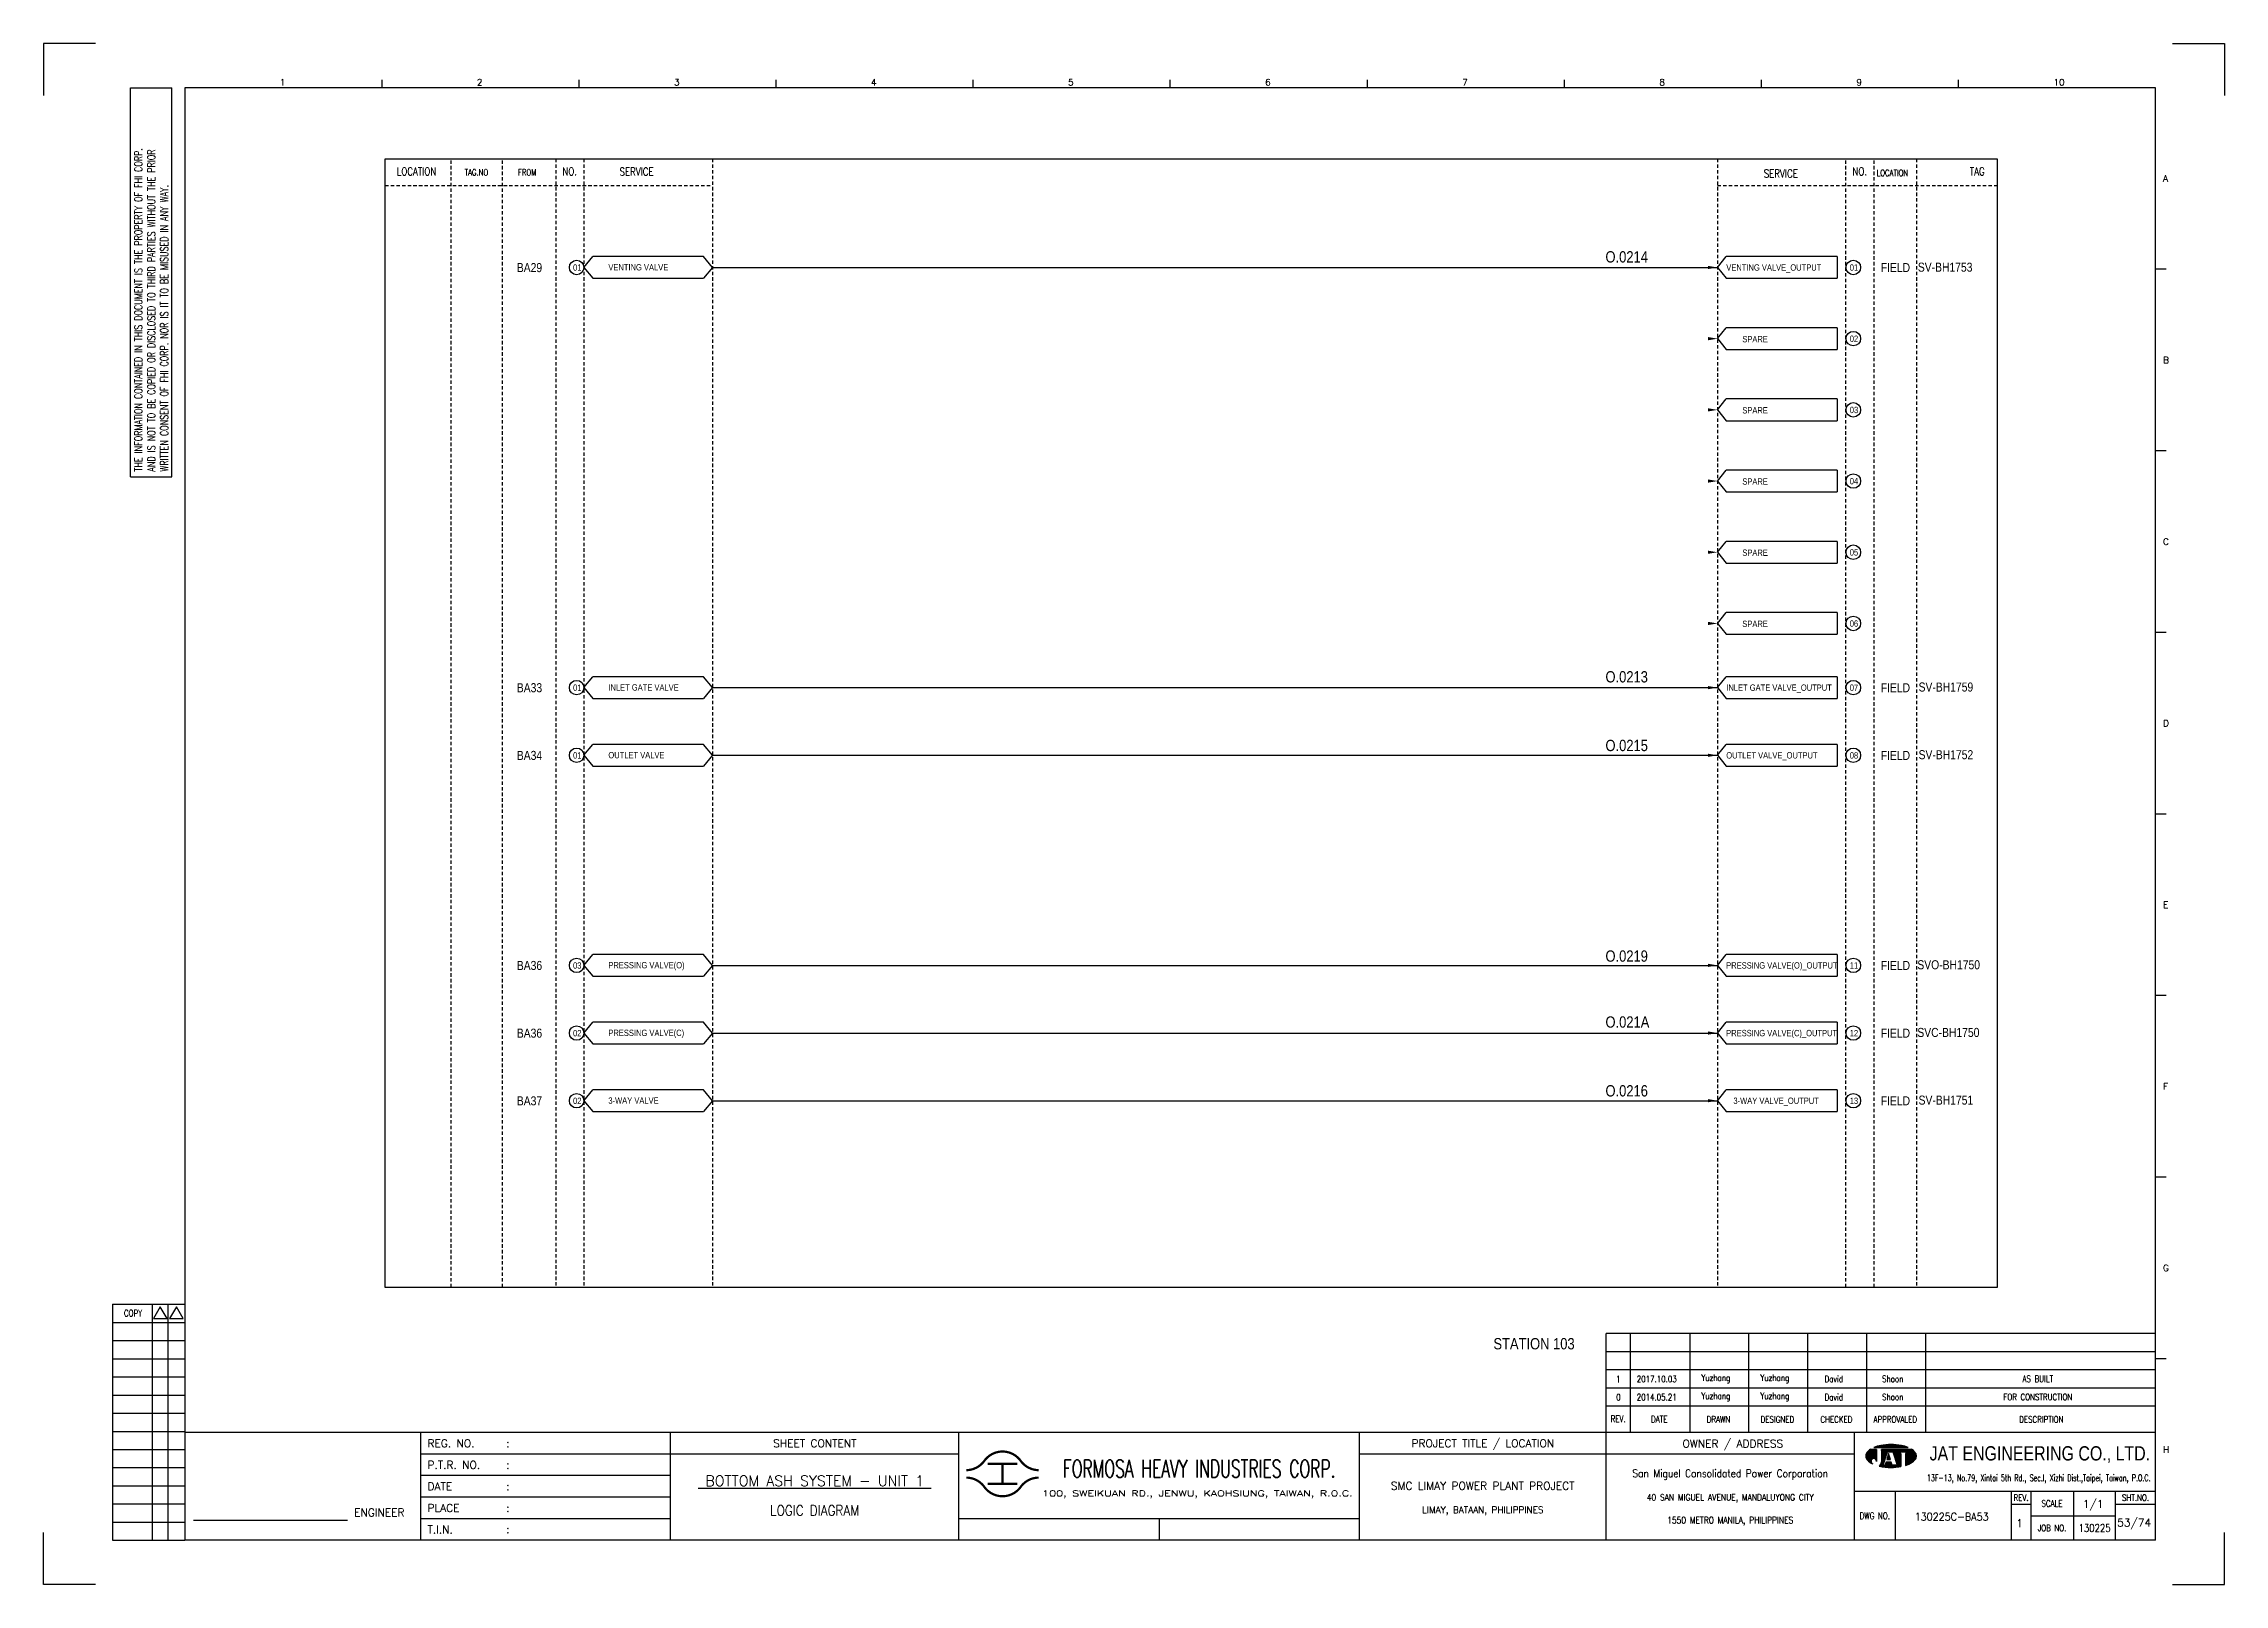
# Model space of a CAD drawing. Extents: x 2149 to 3115, y -663 to 20.
import ezdxf
from ezdxf.enums import TextEntityAlignment as Align

# ---------------------------------------------------------------- set-up
doc = ezdxf.new("R2010")
doc.units = 0
doc.header["$MEASUREMENT"] = 0
doc.linetypes.add('HIDDEN', pattern=[4, 1.5, -1, 1.5])
doc.layers.get('0').update_dxf_attribs({"linetype": 'CONTINUOUS'})
doc.layers.get('DEFPOINTS').update_dxf_attribs({"linetype": 'CONTINUOUS'})
for name, color, linetype in [('B_DIM', 7, 'CONTINUOUS'), ('CON', 4, 'CONTINUOUS'), ('DCS', 7, 'CONTINUOUS'), ('DIM', 3, 'CONTINUOUS'), ('HID', 2, 'HIDDEN'), ('T', 2, 'CONTINUOUS'), ('TEXT', 7, 'CONTINUOUS'), ('圖框CON', 4, 'CONTINUOUS'), ('圖框DIM', 3, 'CONTINUOUS'), ('框線', 6, 'CONTINUOUS')]:
    doc.layers.add(name, color=color, linetype=linetype)
doc.styles.add('AEH', font='simplex', dxfattribs={"width": 0.8, "bigfont": 'ae'})
doc.styles.add('DAYUKP', font='complex', dxfattribs={"bigfont": 'DAYUKP.SHX'})
doc.styles.add('E2', font='simplex.shx', dxfattribs={"height": 2})
doc.styles.add('E3', font='simplex.shx', dxfattribs={"height": 3})
doc.styles.add('E4', font='simplex.shx', dxfattribs={"height": 4})
doc.styles.add('ROMANS', font='romans', dxfattribs={"width": 0.8})
doc.styles.add('style3', font='ARIALN.TTF')
doc.styles.add('WMF-Arial0', font='arial.ttf')

msp = doc.modelspace()

# ---------------------------------------------------------------- texts
at = {"layer": 'CON', "style": 'ROMANS', "width": 0.8}
for s, p in [('LOCATION', (2314.46, -36.88)), ('NO.', (2382.3, -36.88)), ('SERVICE', (2411.95, -36.95)), ('SERVICE', (2918.77, -37.81)), ('NO.', (2953.73, -36.88)), ('TAG', (3005.75, -36.88))]:
    msp.add_text(s, height=3.5, dxfattribs=at).set_placement(p, align=Align.MIDDLE)
for s, p in [('TAG.NO', (2335.76, -39.53)), ('FROM', (2359.4, -39.53)), ('LOCATION', (2961.17, -39.78))]:
    msp.add_text(s, height=2.8, dxfattribs=at).set_placement(p, align=Align.BOTTOM_LEFT)
at = {"layer": 'CON', "style": 'style3'}
for s, p in [('SV-BH1753', (2979.46, -79.28)), ('BA29', (2358.89, -79.46)), ('FIELD', (2963.03, -79.46)), ('BA33', (2358.89, -265.5)), ('FIELD', (2963.03, -265.5)), ('SV-BH1759', (2979.79, -265.19)), ('BA34', (2358.89, -295.47)), ('FIELD', (2963.03, -295.47)), ('SV-BH1752', (2979.79, -295.16)), ('SVO-BH1750', (2979.24, -388.18)), ('BA36', (2358.89, -388.49)), ('FIELD', (2963.03, -388.49)), ('BA36', (2358.89, -418.46)), ('FIELD', (2963.03, -418.46)), ('SVC-BH1750', (2979.24, -418.15)), ('BA37', (2358.89, -448.43)), ('FIELD', (2963.03, -448.43)), ('SV-BH1751', (2979.79, -448.12))]:
    msp.add_text(s, height=4, dxfattribs=at).set_placement(p, align=Align.MIDDLE_LEFT)
for s, p in [('01', (2383.81, -81.69)), ('VENTING VALVE', (2399.44, -81.57)), ('VENTING VALVE_OUTPUT', (2894.61, -81.67)), ('01', (2949.31, -81.69)), ('SPARE', (2901.71, -113.37)), ('02', (2949.31, -113.21)), ('SPARE', (2901.71, -144.9)), ('03', (2949.31, -144.74)), ('SPARE', (2901.71, -176.42)), ('04', (2949.31, -176.27)), ('SPARE', (2901.71, -207.95)), ('05', (2949.31, -207.79)), ('SPARE', (2901.71, -239.47)), ('06', (2949.31, -239.32)), ('01', (2383.81, -267.73)), ('INLET GATE VALVE', (2399.44, -267.61)), ('INLET GATE VALVE_OUTPUT', (2894.61, -267.71)), ('07', (2949.31, -267.73)), ('01', (2383.81, -297.7)), ('OUTLET VALVE', (2399.44, -297.58)), ('OUTLET VALVE_OUTPUT', (2894.61, -297.68)), ('08', (2949.31, -297.7)), ('03', (2383.81, -390.72)), ('PRESSING VALVE(O)', (2399.44, -390.6)), ('PRESSING VALVE(O)_OUTPUT', (2894.56, -390.7)), ('11', (2949.31, -390.72)), ('02', (2383.81, -420.69)), ('PRESSING VALVE(C)', (2399.44, -420.57)), ('PRESSING VALVE(C)_OUTPUT', (2894.56, -420.66)), ('12', (2949.31, -420.69)), ('02', (2383.81, -450.66)), ('3-WAY VALVE', (2399.44, -450.54)), ('3-WAY VALVE_OUTPUT', (2897.77, -450.63)), ('13', (2949.31, -450.66))]:
    msp.add_text(s, height=2.8, dxfattribs=at).set_placement(p, align=Align.BOTTOM_LEFT)
at = {"layer": 'DCS', "linetype": 'ByBlock', "style": 'style3'}
for s, p in [('O.0214', (2841.1, -77.21)), ('O.0213', (2841.1, -263.16)), ('O.0215', (2841.1, -293.56)), ('O.0219', (2841.1, -386.82)), ('O.021A', (2841.1, -416.02)), ('O.0216', (2841.1, -446.49)), ('STATION 103', (2791.47, -558.48))]:
    msp.add_text(s, height=5, dxfattribs=at).set_placement(p)
at = {"layer": 'T', "style": 'AEH', "width": 0.8}
for s, height, p in [('Yuzhang', 2.871, (2890, -571.53)), ('Yuzhang', 2.871, (2916.12, -571.53)), ('0', 2.87, (2846.8, -579.69)), ('1', 2.87, (2846.8, -571.65)), ('2017.10.03', 2.871, (2863.81, -571.61)), ('2014.05.21', 2.871, (2863.81, -579.65)), ('Yuzhang', 2.871, (2890, -579.57)), ('Yuzhang', 2.871, (2916.12, -579.57)), ('David', 2.871, (2942.23, -571.53)), ('David', 2.871, (2942.23, -579.57)), ('Shoon', 2.871, (2968.34, -571.53)), ('Shoon', 2.871, (2968.34, -579.57)), ('FOR CONSTRUCTION', 2.8714, (3032.61, -579.57)), ('AS BUILT', 2.871, (3032.61, -571.53))]:
    msp.add_text(s, height=height, dxfattribs=at).set_placement(p, align=Align.MIDDLE)
at = {"layer": 'TEXT', "color": 2, "style": 'E3', "width": 0.8}
msp.add_text('130225', height=3.446, dxfattribs=at).set_placement((3057.75, -637.6), align=Align.MIDDLE_CENTER)

# ---------------------------------------------------------------- blocks, each defined once
blk = doc.blocks.new('LEADER')
at = {"layer": 'CON'}
blk.add_solid([(0.85, -0.57), (0.85, -1.57), (3.85, -1.07)], dxfattribs=at)
blk = doc.blocks.new('Sht_Cont_T3')
at = {"layer": 'TEXT', "color": 3, "linetype": 'Continuous', "style": 'E4'}
for tag, p in [('$SHT_CONT_L1$', (55.63, 24.91)), ('$SHT_CONT_L2$', (55.63, 16.61)), ('$SHT_CONT_L3$', (55.63, 8.3))]:
    blk.add_attdef(tag, text='', height=4, dxfattribs=at).set_placement(p, align=Align.MIDDLE)
blk = doc.blocks.new('1880-TITLE_BLK')
at = {"layer": 'TEXT', "color": 2, "linetype": 'Continuous', "style": 'E3'}
for tag, p in [('DWG_NO', (736.41, 26.44)), ('REV', (762.59, 23.97)), ('SCALE', (790.95, 31.17)), ('SHT_NO', (806.74, 23.97))]:
    blk.add_attdef(tag, text='', height=3, dxfattribs=at).set_placement(p, align=Align.MIDDLE)
at = {"layer": 'TEXT', "linetype": 'Continuous', "style": 'E2', "width": 0.6}
for tag, p in [('REV_DATE', (418.65, 19.76)), ('APPR_DATE', (492.93, 19.76))]:
    blk.add_attdef(tag, text='', height=2, dxfattribs=at).set_placement(p, align=Align.MIDDLE_LEFT)
blk = doc.blocks.new('1')
at = {"ltscale": 500, "const_width": 0.99}
blk.add_lwpolyline([(1686.83, 57.65, -0.241531), (1678.79, 61.78, 0.512989), (1662.7, 61.78, -0.241531), (1654.66, 57.65, -0.241531)], format="xyb", dxfattribs=at)
for points in [[(1664.14, 60.4), (1677.35, 60.4)], [(1670.74, 60.4), (1670.74, 51.6)], [(1664.14, 51.6), (1677.35, 51.6)]]:
    blk.add_lwpolyline(points, dxfattribs=at)
at = {"const_width": 0.99}
blk.add_lwpolyline([(1686.83, 54.35, 0.241531), (1678.79, 50.22, -0.512989), (1662.7, 50.22, 0.241531), (1654.66, 54.35, 0.241531)], format="xyb", dxfattribs=at)
at = {"layer": 'B_DIM'}
for p, q in [((2181.53, 118.11), (1938.08, 118.11)), ((1938.08, 74.29), (1938.08, 118.11)), ((1948.92, 74.29), (1948.92, 118.11)), ((1975.28, 74.29), (1975.28, 118.11)), ((2001.39, 74.29), (2001.39, 118.11)), ((2027.5, 74.29), (2027.5, 118.11)), ((2053.62, 74.29), (2053.62, 118.11)), ((2079.73, 74.29), (2079.73, 118.11)), ((2181.53, 110.07), (1938.08, 110.07)), ((1938.08, 77.93), (1938.08, 104.33)), ((2181.53, 102.03), (1938.08, 102.03)), ((2181.53, 93.99), (1938.08, 93.99)), ((2181.53, 85.95), (1938.08, 85.95))]:
    blk.add_line(p, q, dxfattribs=at)
at = {"layer": 'CON'}
for points in [[(1523.67, 26.6), (1523.67, 74.29)], [(1651.45, 26.6), (1651.45, 74.29)]]:
    blk.add_lwpolyline(points, dxfattribs=at)
at = {"layer": 'CON', "ltscale": 500}
for points in [[(1523.67, 64.75), (1413.11, 64.75)], [(1651.45, 64.75), (1523.67, 64.75)], [(1523.67, 55.22), (1413.11, 55.22)], [(1523.67, 45.69), (1413.11, 45.69)], [(1523.67, 36.15), (1413.11, 36.15)]]:
    blk.add_lwpolyline(points, dxfattribs=at)
at = {"layer": 'DEFPOINTS'}
for points in [[(1268.99, 689.33), (1246.02, 689.33), (1246.02, 666.36)], [(2189, 689.33), (2211.97, 689.33), (2211.97, 666.36)], [(1268.99, 7.08), (1246.02, 7.08), (1246.02, 30.05)], [(2189, 7.08), (2211.97, 7.08), (2211.97, 30.05)]]:
    blk.add_lwpolyline(points, dxfattribs=at)
at = {"layer": 'DIM'}
for p, q in [((1276.46, 131.12), (1276.46, 26.6)), ((1276.46, 131.12), (1308.62, 131.12)), ((1294.26, 26.6), (1294.26, 131.12)), ((1301.15, 26.6), (1301.15, 131.12)), ((1276.46, 123.08), (1308.62, 123.08)), ((1276.46, 115.04), (1308.62, 115.04)), ((1276.46, 107), (1308.62, 107)), ((1276.46, 98.96), (1308.62, 98.96)), ((1276.46, 90.92), (1308.62, 90.92)), ((1276.46, 82.88), (1308.62, 82.88)), ((1276.46, 74.84), (1308.62, 74.84)), ((1276.46, 66.8), (1308.62, 66.8)), ((1276.46, 58.76), (1308.62, 58.76)), ((1276.46, 50.72), (1308.62, 50.72)), ((1276.46, 42.68), (1308.62, 42.68)), ((1276.46, 34.64), (1308.62, 34.64)), ((1276.46, 26.6), (1308.62, 26.6))]:
    blk.add_line(p, q, dxfattribs=at)
for points in [[(1297.7, 129.98), (1294.72, 124.81), (1300.69, 124.81)], [(1304.83, 129.98), (1301.84, 124.81), (1307.81, 124.81)]]:
    blk.add_lwpolyline(points, close=True, dxfattribs=at)
at = {"layer": 'T', "lineweight": -3}
for p, q in [((2056.73, 67.67), (2071.93, 67.67)), ((2057.91, 66.87), (2055.21, 66.87)), ((2057.91, 66.87), (2057.91, 61.52)), ((2073.45, 66.87), (2060.05, 66.87)), ((2060.05, 66.33), (2060.05, 66.87)), ((2060.05, 66.87), (2060.05, 61.23)), ((2061.8, 63.05), (2060.05, 61.24)), ((2060.85, 59.91), (2062.72, 65.8)), ((2061.65, 59.91), (2060.85, 59.91)), ((2062.08, 61.25), (2061.65, 59.91)), ((2064.44, 61.25), (2062.08, 61.25)), ((2063.26, 65), (2062.41, 62.32)), ((2062.41, 62.32), (2064.1, 62.32)), ((2062.72, 65.8), (2065.13, 65.8)), ((2064.1, 62.32), (2063.26, 65)), ((2063.79, 65.8), (2065.13, 65.8)), ((2064.86, 59.91), (2064.44, 61.25)), ((2067, 59.91), (2064.86, 59.91)), ((2065.13, 65.8), (2067, 59.91)), ((2066.74, 65.8), (2072.62, 65.8)), ((2066.74, 65), (2066.74, 65.8)), ((2068.61, 65), (2066.74, 65)), ((2068.61, 65), (2068.61, 59.21)), ((2072.62, 65), (2070.75, 65)), ((2070.75, 65), (2070.75, 59.74)), ((2072.62, 65.8), (2072.62, 65))]:
    blk.add_line(p, q, dxfattribs=at)
at = {"layer": 'T', "color": 0, "lineweight": -3}
for p, q in [((2056.94, 67.67), (2057.09, 67.82)), ((2057.16, 67.67), (2057.44, 67.95)), ((2057.39, 67.67), (2057.78, 68.07)), ((2057.61, 67.67), (2058.11, 68.18)), ((2057.83, 67.67), (2058.43, 68.27)), ((2058.05, 67.67), (2058.73, 68.35)), ((2058.27, 67.67), (2059.03, 68.43)), ((2058.49, 67.67), (2059.32, 68.49)), ((2058.72, 67.67), (2059.6, 68.55)), ((2058.94, 67.67), (2059.87, 68.6)), ((2059.16, 67.67), (2060.14, 68.65)), ((2059.38, 67.67), (2060.41, 68.7)), ((2059.6, 67.67), (2060.67, 68.74)), ((2059.82, 67.67), (2060.93, 68.77)), ((2060.05, 67.67), (2061.18, 68.81)), ((2060.27, 67.67), (2061.44, 68.84)), ((2060.49, 67.67), (2061.69, 68.87)), ((2060.71, 67.67), (2061.93, 68.89)), ((2060.93, 67.67), (2062.18, 68.91)), ((2061.15, 67.67), (2062.42, 68.93)), ((2061.38, 67.67), (2062.66, 68.95)), ((2061.6, 67.67), (2062.89, 68.97)), ((2061.82, 67.67), (2063.13, 68.98)), ((2062.04, 67.67), (2063.36, 68.99)), ((2062.26, 67.67), (2063.59, 69)), ((2062.48, 67.67), (2063.82, 69)), ((2062.71, 67.67), (2064.04, 69.01)), ((2062.93, 67.67), (2064.27, 69.01)), ((2063.15, 67.67), (2064.49, 69.01)), ((2063.37, 67.67), (2064.71, 69.01)), ((2063.59, 67.67), (2064.92, 69)), ((2063.81, 67.67), (2065.14, 69)), ((2064.04, 67.67), (2065.35, 68.99)), ((2064.26, 67.67), (2065.56, 68.98)), ((2064.48, 67.67), (2065.78, 68.97)), ((2064.7, 67.67), (2065.98, 68.95)), ((2064.92, 67.67), (2066.19, 68.94)), ((2065.14, 67.67), (2066.4, 68.92)), ((2065.37, 67.67), (2066.6, 68.9)), ((2065.59, 67.67), (2066.8, 68.88)), ((2065.81, 67.67), (2067, 68.86)), ((2066.03, 67.67), (2067.2, 68.84)), ((2066.25, 67.67), (2067.4, 68.82)), ((2066.47, 67.67), (2067.6, 68.79)), ((2066.7, 67.67), (2067.79, 68.77)), ((2066.92, 67.67), (2067.98, 68.74)), ((2067.14, 67.67), (2068.18, 68.71)), ((2067.36, 67.67), (2068.37, 68.68)), ((2067.58, 67.67), (2068.56, 68.64)), ((2067.81, 67.67), (2068.75, 68.61)), ((2068.03, 67.67), (2068.93, 68.58)), ((2068.25, 67.67), (2069.12, 68.54)), ((2068.47, 67.67), (2069.3, 68.5)), ((2068.69, 67.67), (2069.48, 68.46)), ((2068.91, 67.67), (2069.66, 68.42)), ((2069.14, 67.67), (2069.84, 68.37)), ((2069.36, 67.67), (2070.01, 68.33)), ((2069.58, 67.67), (2070.19, 68.28)), ((2069.8, 67.67), (2070.36, 68.23)), ((2070.02, 67.67), (2070.53, 68.18)), ((2070.24, 67.67), (2070.7, 68.13)), ((2070.47, 67.67), (2070.87, 68.07)), ((2070.69, 67.67), (2071.03, 68.02)), ((2070.91, 67.67), (2071.2, 67.96)), ((2071.13, 67.67), (2071.36, 67.9)), ((2071.35, 67.67), (2071.52, 67.84)), ((2071.57, 67.67), (2071.68, 67.77)), ((2071.8, 67.67), (2071.83, 67.71)), ((2053.09, 63.82), (2056.14, 66.87)), ((2053.09, 64.04), (2055.92, 66.87)), ((2053.11, 63.62), (2056.36, 66.87)), ((2053.12, 64.29), (2055.7, 66.87)), ((2053.14, 63.43), (2056.58, 66.87)), ((2053.18, 63.25), (2056.8, 66.87)), ((2053.18, 64.57), (2055.47, 66.87)), ((2053.24, 63.08), (2057.03, 66.87)), ((2053.29, 64.91), (2055.25, 66.87)), ((2053.3, 62.92), (2057.25, 66.87)), ((2053.37, 62.77), (2057.47, 66.87)), ((2053.45, 62.63), (2057.69, 66.87)), ((2053.54, 62.5), (2057.91, 66.86)), ((2053.61, 65.45), (2054.47, 66.31)), ((2053.64, 62.37), (2057.91, 66.64)), ((2053.74, 62.25), (2057.91, 66.42)), ((2053.84, 62.14), (2057.91, 66.2)), ((2053.95, 62.02), (2057.91, 65.98)), ((2054.07, 61.91), (2057.91, 65.75)), ((2054.18, 61.8), (2057.91, 65.53)), ((2054.29, 61.7), (2057.91, 65.31)), ((2054.41, 61.59), (2057.91, 65.09)), ((2054.53, 61.49), (2057.91, 64.87)), ((2054.65, 61.39), (2057.91, 64.65)), ((2054.78, 61.29), (2055.59, 62.11)), ((2054.9, 61.2), (2055.48, 61.77)), ((2055.03, 61.11), (2055.46, 61.53)), ((2055.16, 61.01), (2055.47, 61.33)), ((2055.3, 60.93), (2055.52, 61.15)), ((2055.43, 60.84), (2055.59, 60.99)), ((2055.57, 60.76), (2055.67, 60.85)), ((2055.71, 60.67), (2055.76, 60.73)), ((2055.85, 60.59), (2055.88, 60.62)), ((2056, 60.52), (2056, 60.52)), ((2056.12, 62.63), (2057.91, 64.42)), ((2056.14, 60.44), (2056.14, 60.44)), ((2056.46, 62.75), (2057.91, 64.2)), ((2056.7, 62.77), (2057.91, 63.98)), ((2056.9, 62.75), (2057.91, 63.76)), ((2057.08, 62.71), (2057.91, 63.54)), ((2057.23, 62.64), (2057.91, 63.32)), ((2057.37, 62.56), (2057.91, 63.09)), ((2057.5, 62.46), (2057.91, 62.87)), ((2057.61, 62.35), (2057.91, 62.65)), ((2057.7, 62.23), (2057.91, 62.43)), ((2057.79, 62.09), (2057.91, 62.21)), ((2057.85, 61.93), (2057.91, 61.99)), ((2057.89, 61.75), (2057.91, 61.76)), ((2057.91, 61.54), (2057.91, 61.55)), ((2059.09, 59.4), (2061.43, 61.74)), ((2059.28, 59.36), (2061.33, 61.42)), ((2059.46, 59.32), (2061.23, 61.09)), ((2059.64, 59.29), (2061.12, 60.77)), ((2059.83, 59.25), (2061.02, 60.44)), ((2059.86, 60.39), (2061.54, 62.07)), ((2059.98, 60.73), (2061.64, 62.39)), ((2060.02, 59.22), (2060.92, 60.12)), ((2060.03, 61), (2061.74, 62.72)), ((2060.05, 63.24), (2063.68, 66.87)), ((2060.05, 63.46), (2063.46, 66.87)), ((2060.05, 63.68), (2063.23, 66.87)), ((2060.05, 63.9), (2063.01, 66.87)), ((2060.05, 64.13), (2062.79, 66.87)), ((2060.05, 64.35), (2062.57, 66.87)), ((2060.05, 64.57), (2062.35, 66.87)), ((2060.05, 64.79), (2062.13, 66.87)), ((2060.05, 65.01), (2061.9, 66.87)), ((2060.05, 65.23), (2061.68, 66.87)), ((2060.05, 65.46), (2061.46, 66.87)), ((2060.05, 66.12), (2060.79, 66.87)), ((2060.05, 66.34), (2060.57, 66.87)), ((2060.05, 66.56), (2060.35, 66.87)), ((2060.05, 66.79), (2060.13, 66.87)), ((2060.05, 65.68), (2061.24, 66.87)), ((2060.05, 65.9), (2061.02, 66.87)), ((2060.05, 63.02), (2062.67, 65.64)), ((2060.05, 62.8), (2062.57, 65.32)), ((2060.05, 62.57), (2062.47, 64.99)), ((2060.05, 62.35), (2062.36, 64.67)), ((2060.05, 62.13), (2062.26, 64.34)), ((2060.05, 61.91), (2062.16, 64.02)), ((2060.05, 61.69), (2062.05, 63.69)), ((2060.05, 61.46), (2061.95, 63.37)), ((2060.05, 61.24), (2060.05, 61.24)), ((2060.21, 59.19), (2060.93, 59.91)), ((2060.4, 59.16), (2061.15, 59.91)), ((2060.59, 59.13), (2061.38, 59.91)), ((2060.78, 59.1), (2061.6, 59.91)), ((2060.98, 59.07), (2063.16, 61.25)), ((2061.17, 59.04), (2063.38, 61.25)), ((2061.37, 59.02), (2063.6, 61.25)), ((2061.57, 59), (2063.82, 61.25)), ((2061.68, 59.99), (2062.94, 61.25)), ((2061.77, 58.97), (2064.04, 61.25)), ((2061.78, 60.32), (2062.71, 61.25)), ((2061.88, 60.64), (2062.49, 61.25)), ((2061.97, 58.95), (2064.27, 61.25)), ((2061.99, 60.96), (2062.27, 61.25)), ((2062.17, 58.94), (2064.45, 61.21)), ((2062.38, 58.92), (2064.51, 61.05)), ((2062.45, 62.32), (2063.71, 63.57)), ((2062.5, 62.58), (2063.65, 63.74)), ((2062.58, 58.9), (2064.56, 60.88)), ((2062.6, 62.91), (2063.6, 63.91)), ((2062.68, 62.32), (2063.76, 63.4)), ((2062.7, 63.23), (2063.55, 64.08)), ((2062.79, 58.89), (2064.61, 60.71)), ((2062.8, 63.56), (2063.49, 64.25)), ((2062.83, 65.8), (2063.9, 66.87)), ((2062.9, 62.32), (2063.81, 63.24)), ((2062.91, 63.88), (2063.44, 64.42)), ((2063, 58.88), (2064.67, 60.54)), ((2063.01, 64.2), (2063.39, 64.58)), ((2063.05, 65.8), (2064.12, 66.87)), ((2063.11, 64.53), (2063.33, 64.75)), ((2063.12, 62.32), (2063.87, 63.07)), ((2063.21, 64.85), (2063.28, 64.92)), ((2063.21, 58.87), (2064.72, 60.37)), ((2063.27, 65.8), (2064.34, 66.87)), ((2063.34, 62.32), (2063.92, 62.9)), ((2063.43, 58.86), (2064.77, 60.2)), ((2063.49, 65.8), (2064.56, 66.87)), ((2063.56, 62.32), (2063.97, 62.73)), ((2063.64, 58.85), (2064.82, 60.03)), ((2063.72, 65.8), (2064.79, 66.87)), ((2063.78, 62.32), (2064.03, 62.56)), ((2063.86, 58.85), (2064.92, 59.91)), ((2063.94, 65.8), (2065.01, 66.87)), ((2064.01, 62.32), (2064.08, 62.39)), ((2064.08, 58.84), (2065.15, 59.91)), ((2064.16, 65.8), (2065.23, 66.87)), ((2064.3, 58.84), (2065.37, 59.91)), ((2064.38, 65.8), (2065.45, 66.87)), ((2064.52, 58.84), (2065.59, 59.91)), ((2064.6, 65.8), (2065.67, 66.87)), ((2064.74, 58.85), (2065.81, 59.91)), ((2064.82, 65.8), (2065.89, 66.87)), ((2064.97, 58.85), (2066.03, 59.91)), ((2065.05, 65.8), (2066.12, 66.87)), ((2065.16, 65.69), (2066.34, 66.87)), ((2065.2, 58.86), (2066.25, 59.91)), ((2065.22, 65.53), (2066.56, 66.87)), ((2065.27, 65.36), (2066.78, 66.87)), ((2065.32, 65.19), (2067, 66.87)), ((2065.38, 65.02), (2067.22, 66.87)), ((2065.43, 64.85), (2067.45, 66.87)), ((2065.43, 58.87), (2066.48, 59.91)), ((2065.48, 64.69), (2067.67, 66.87)), ((2065.54, 64.52), (2066.74, 65.71)), ((2065.59, 64.35), (2066.74, 65.49)), ((2065.65, 64.18), (2066.74, 65.27)), ((2065.66, 58.88), (2066.7, 59.91)), ((2065.7, 64.01), (2066.74, 65.05)), ((2065.75, 63.84), (2066.9, 65)), ((2065.81, 63.68), (2067.12, 65)), ((2065.86, 63.51), (2067.35, 65)), ((2065.9, 58.89), (2066.92, 59.91)), ((2065.91, 63.34), (2067.57, 65)), ((2065.97, 63.17), (2067.79, 65)), ((2066.02, 63), (2068.01, 65)), ((2066.07, 62.84), (2068.23, 65)), ((2066.13, 62.67), (2068.46, 65)), ((2066.14, 58.91), (2068.61, 61.38)), ((2066.18, 62.5), (2068.61, 64.93)), ((2066.23, 62.33), (2068.61, 64.71)), ((2066.29, 62.16), (2068.61, 64.48)), ((2066.34, 61.99), (2068.61, 64.26)), ((2066.38, 58.93), (2068.61, 61.16)), ((2066.39, 61.83), (2068.61, 64.04)), ((2066.45, 61.66), (2068.61, 63.82)), ((2066.5, 61.49), (2068.61, 63.6)), ((2066.56, 61.32), (2068.61, 63.38)), ((2066.61, 61.15), (2068.61, 63.15)), ((2066.62, 58.95), (2068.61, 60.94)), ((2066.66, 60.99), (2068.61, 62.93)), ((2066.72, 60.82), (2068.61, 62.71)), ((2066.77, 60.65), (2068.61, 62.49)), ((2066.82, 65.8), (2067.89, 66.87)), ((2066.82, 60.48), (2068.61, 62.27)), ((2066.87, 58.97), (2068.61, 60.72)), ((2066.88, 60.31), (2068.61, 62.05)), ((2066.93, 60.14), (2068.61, 61.82)), ((2066.98, 59.98), (2068.61, 61.6)), ((2067.04, 65.8), (2068.11, 66.87)), ((2067.11, 59), (2068.61, 60.49)), ((2067.26, 65.8), (2068.33, 66.87)), ((2067.37, 59.03), (2068.61, 60.27)), ((2067.48, 65.8), (2068.55, 66.87)), ((2067.62, 59.06), (2068.61, 60.05)), ((2067.71, 65.8), (2068.78, 66.87)), ((2067.88, 59.1), (2068.61, 59.83)), ((2067.93, 65.8), (2069, 66.87)), ((2068.14, 59.14), (2068.61, 59.61)), ((2068.15, 65.8), (2069.22, 66.87)), ((2068.37, 65.8), (2069.44, 66.87)), ((2068.4, 59.18), (2068.61, 59.38)), ((2068.59, 65.8), (2069.66, 66.87)), ((2068.81, 65.8), (2069.88, 66.87)), ((2069.04, 65.8), (2070.11, 66.87)), ((2069.26, 65.8), (2070.33, 66.87)), ((2069.48, 65.8), (2070.55, 66.87)), ((2069.7, 65.8), (2070.77, 66.87)), ((2069.92, 65.8), (2070.99, 66.87)), ((2070.14, 65.8), (2071.21, 66.87)), ((2070.37, 65.8), (2071.44, 66.87)), ((2070.59, 65.8), (2071.66, 66.87)), ((2070.75, 63.08), (2074.07, 66.4)), ((2070.75, 62.86), (2074.19, 66.3)), ((2070.75, 62.63), (2074.31, 66.2)), ((2070.75, 62.41), (2074.43, 66.09)), ((2070.75, 62.19), (2074.54, 65.98)), ((2070.75, 61.97), (2074.66, 65.87)), ((2070.75, 61.75), (2074.77, 65.76)), ((2070.75, 61.53), (2074.87, 65.65)), ((2070.75, 61.3), (2074.98, 65.53)), ((2070.75, 61.08), (2075.08, 65.41)), ((2070.75, 60.86), (2075.17, 65.28)), ((2070.75, 60.64), (2075.25, 65.14)), ((2070.75, 63.96), (2071.78, 65)), ((2070.75, 63.74), (2072, 65)), ((2070.75, 63.52), (2072.22, 65)), ((2070.75, 63.3), (2072.45, 65)), ((2070.75, 64.41), (2071.34, 65)), ((2070.75, 64.19), (2071.56, 65)), ((2070.75, 64.85), (2070.89, 65)), ((2070.75, 64.63), (2071.12, 65)), ((2070.75, 60.42), (2075.33, 64.99)), ((2070.75, 60.2), (2075.39, 64.84)), ((2070.75, 59.97), (2075.45, 64.67)), ((2070.75, 59.75), (2075.5, 64.5)), ((2070.81, 65.8), (2071.88, 66.87)), ((2071.03, 65.8), (2072.1, 66.87)), ((2071.07, 59.85), (2075.53, 64.32)), ((2071.25, 65.8), (2072.32, 66.87)), ((2071.42, 59.97), (2075.56, 64.12)), ((2071.47, 65.8), (2072.54, 66.87)), ((2071.7, 65.8), (2072.77, 66.87)), ((2071.78, 60.12), (2075.57, 63.9)), ((2071.92, 65.8), (2072.99, 66.87)), ((2072.14, 65.8), (2073.21, 66.87)), ((2072.17, 60.28), (2075.55, 63.67)), ((2072.36, 65.8), (2073.43, 66.87)), ((2072.58, 65.8), (2073.57, 66.78)), ((2072.59, 60.48), (2075.51, 63.4)), ((2072.62, 65.62), (2073.7, 66.69)), ((2072.62, 65.39), (2073.83, 66.6)), ((2072.62, 65.17), (2073.95, 66.5)), ((2073.08, 60.75), (2075.42, 63.1)), ((2073.74, 61.19), (2075.24, 62.69))]:
    blk.add_line(p, q, dxfattribs=at)
at = {"layer": 'T', "lineweight": -3}
for centre, major_axis, start_param, end_param in [((2062.5, 54), (-10.49, 10.49), 5.683021, 5.897183), ((2064.33, 44.23), (-17.52, 17.52), 5.497787, 5.683021), ((2064.33, 44.23), (17.52, 17.52), 0.600164, 0.785398), ((2066.16, 54), (10.49, 10.49), 0.386002, 0.600164), ((2055.58, 63.92), (1.76, 1.76), 1.614811, 2.356194), ((2055.58, 63.92), (-1.76, 1.76), 0.785398, 1.526782), ((2059.72, 60.14), (-5.73, 5.73), 6.088179, 6.3272), ((2059.72, 67.71), (5.73, 5.73), 3.097578, 3.478972), ((2056.68, 61.54), (-0.868, 0.868), 3.906164, 8.245601), ((2057.88, 61.28), (1.53, 1.53), 4.470635, 5.546585), ((2064.33, 83.62), (17.52, 17.52), 3.710226, 3.926991), ((2064.33, 83.62), (17.52, 17.52), 3.926991, 4.100643), ((2066.16, 73.85), (-10.49, 10.49), 2.670765, 2.781027), ((2068.93, 67.71), (-5.73, 5.73), 2.781027, 3.185607), ((2068.93, 60.14), (-5.73, 5.73), 4.668374, 4.907395), ((2073.07, 63.92), (-1.76, 1.76), 3.926991, 4.668374), ((2073.07, 63.92), (1.76, 1.76), 4.756403, 5.497787)]:
    blk.add_ellipse(centre, major_axis=major_axis, ratio=1, start_param=start_param, end_param=end_param, dxfattribs=at)
at = {"layer": '圖框CON'}
for p, q in [((1284.5, 669.81), (1302.87, 669.81)), ((1284.5, 497.52), (1284.5, 669.81)), ((1302.87, 497.52), (1302.87, 669.81)), ((1395.91, 669.85), (1395.91, 673.29)), ((1483.2, 669.85), (1483.2, 673.29)), ((1570.49, 669.85), (1570.49, 673.29)), ((1657.78, 669.85), (1657.78, 673.29)), ((1745.08, 669.85), (1745.08, 673.29)), ((1832.37, 669.85), (1832.37, 673.29)), ((1919.66, 669.85), (1919.66, 673.29)), ((2006.95, 669.85), (2006.95, 673.29)), ((2094.24, 669.85), (2094.24, 673.29)), ((2186.14, 589.41), (2181.53, 589.41)), ((2186.14, 509.01), (2181.53, 509.01)), ((1284.5, 497.52), (1302.87, 497.52)), ((2186.14, 428.61), (2181.53, 428.61)), ((2186.14, 348.2), (2181.53, 348.2)), ((2186.14, 267.8), (2181.53, 267.8)), ((2186.14, 187.4), (2181.53, 187.4)), ((2186.14, 107), (2181.53, 107)), ((2048.1, 48.3), (2181.53, 48.3)), ((2066.14, 48.3), (2066.14, 26.6)), ((2117.55, 48.3), (2117.55, 26.6)), ((2117.55, 42.62), (2126.28, 42.62)), ((2126.28, 48.3), (2126.28, 26.6)), ((2145.25, 26.6), (2145.25, 48.3)), ((2163.72, 26.6), (2163.72, 48.3)), ((2163.72, 42.62), (2181.53, 42.62)), ((1740.17, 36.15), (1740.17, 26.6)), ((2126.28, 37.45), (2163.72, 37.45))]:
    blk.add_line(p, q, dxfattribs=at)
for points in [[(1413.11, 26.6), (1413.11, 74.29)], [(1828.89, 26.6), (1828.89, 74.29)], [(1938.08, 26.6), (1938.08, 74.29)], [(2048.1, 26.6), (2048.1, 74.29)], [(2048.1, 64.75), (1828.89, 64.75)], [(1828.89, 36.15), (1802.67, 36.15), (1651.45, 36.15)]]:
    blk.add_lwpolyline(points, dxfattribs=at)
at = {"layer": '圖框DIM'}
blk.add_line((1312.36, 35.55), (1380.65, 35.55), dxfattribs=at)
at = {"layer": '框線'}
for p, q in [((1308.62, 669.81), (1308.62, 26.6)), ((2181.53, 669.81), (1308.62, 669.81)), ((2181.53, 26.6), (2181.53, 669.81)), ((2181.53, 74.29), (1308.62, 74.29)), ((2181.53, 26.6), (1308.62, 26.6))]:
    blk.add_line(p, q, dxfattribs=at)
at = {"style": 'DAYUKP'}
for s, height, p in [('1', 2.87, (1350.64, 670.78)), ('2', 2.87, (1437.93, 670.78)), ('3', 2.87, (1525.22, 670.78)), ('4', 2.87, (1612.51, 670.78)), ('5', 2.87, (1699.8, 670.78)), ('6', 2.87, (1787.1, 670.78)), ('7', 2.87, (1874.39, 670.78)), ('8', 2.87, (1961.68, 670.78)), ('9', 2.87, (2048.97, 670.78)), ('10', 2.871, (2136.26, 670.78))]:
    blk.add_text(s, height=height, dxfattribs=at).set_placement(p)
for s, p in [('A', (2184.79, 629.6)), ('B', (2184.79, 549.2)), ('C', (2184.79, 468.8)), ('D', (2184.79, 388.39)), ('E', (2184.79, 307.99)), ('F', (2184.79, 227.59)), ('G', (2184.79, 147.19)), ('H', (2184.79, 66.79))]:
    blk.add_text(s, height=2.87, dxfattribs=at).set_placement(p, align=Align.MIDDLE_LEFT)
at = {"style": 'WMF-Arial0', "width": 0.8}
blk.add_text('JAT ENGINEERING CO., LTD.', height=6.3172, dxfattribs=at).set_placement((2130.24, 64.55), align=Align.MIDDLE)
at = {"color": 90, "ltscale": 500, "style": 'ROMANS', "width": 0.65}
blk.add_text('FORMOSA HEAVY INDUSTRIES CORP.', height=7.7366, dxfattribs=at).set_placement((1757.9, 58.28), align=Align.MIDDLE)
at = {"color": 2, "ltscale": 500, "style": 'ROMANS', "width": 0.85}
blk.add_text('San Miguel Consolidated Power Corporation', height=3.4457, dxfattribs=at).set_placement((1993.09, 56.23), align=Align.MIDDLE_CENTER)
at = {"color": 2, "ltscale": 500, "style": 'ROMANS'}
for s, height, p in [('SMC LIMAY POWER PLANT PROJECT', 3.4457, (1883.48, 50.7)), ('LIMAY, BATAAN, PHILIPPINES', 2.8714, (1883.48, 40.08))]:
    blk.add_text(s, height=height, dxfattribs=at).set_placement(p, align=Align.MIDDLE_CENTER)
at = {"color": 4, "ltscale": 500, "style": 'ROMANS', "width": 0.85}
for s, p in [('40 SAN MIGUEL AVENUE, MANDALUYONG CITY', (1993.09, 45.61)), ('1550 METRO MANILA, PHILIPPINES', (1993.09, 35.51))]:
    blk.add_text(s, height=2.8714, dxfattribs=at).set_placement(p, align=Align.MIDDLE_CENTER)
at = {"layer": 'B_DIM', "style": 'AEH', "width": 0.8}
for s, height, p in [('REV.', 2.871, (1943.45, 80.37)), ('DATE', 2.871, (1961.68, 80.21)), ('DRAWN', 2.871, (1987.87, 80.12)), ('DESIGNED', 2.871, (2013.98, 80.12)), ('CHECKED', 2.871, (2040.1, 80.12)), ('APPROVALED', 2.871, (2066.21, 80.12)), ('DESCRIPTION', 2.8714, (2130.87, 80.12))]:
    blk.add_text(s, height=height, dxfattribs=at).set_placement(p, align=Align.MIDDLE)
at = {"layer": 'DIM', "style": 'ROMANS', "width": 0.75}
for s, p in [('THE INFORMATION CONTAINED IN THIS DOCUMENT IS THE PROPERTY OF FHI CORP.', (1287.94, 499.82)), ('AND IS NOT TO BE COPIED OR DISCLOSED TO THIRD PARTIES WITHOUT THE PRIOR', (1293.68, 499.82)), ('WRITTEN CONSENT OF FHI CORP. NOR IS IT TO BE MISUSED IN ANY WAY.', (1299.43, 499.82))]:
    blk.add_text(s, height=3.4457, rotation=90, dxfattribs=at).set_placement(p, align=Align.MIDDLE_LEFT)
at = {"layer": 'DIM', "style": 'ROMANS', "width": 0.8}
blk.add_text('COPY', height=2.871, dxfattribs=at).set_placement((1285.64, 127.16), align=Align.MIDDLE)
at = {"layer": 'HID', "ltscale": 500, "style": 'ROMANS'}
for s, height, p in [('REG. NO.', 3.446, (1416.1, 69.52)), (':', 3.45, (1450.9, 69.52)), ('P.T.R. NO.', 3.446, (1416.1, 59.99)), (':', 3.45, (1450.9, 59.99)), ('DATE', 3.446, (1416.1, 50.45)), (':', 3.45, (1450.9, 50.45)), ('PLACE', 3.446, (1416.1, 40.92)), (':', 3.45, (1450.9, 40.92)), ('T.I.N.', 3.446, (1416.1, 31.37)), (':', 3.45, (1450.9, 31.39))]:
    blk.add_text(s, height=height, dxfattribs=at).set_placement(p, align=Align.MIDDLE_LEFT)
for s, p in [('SHEET CONTENT', (1587.56, 69.52)), ('PROJECT TITLE / LOCATION', (1883.48, 69.28)), ('OWNER / ADDRESS', (1994.25, 69.12))]:
    blk.add_text(s, height=3.4457, dxfattribs=at).set_placement(p, align=Align.MIDDLE)
at = {"layer": 'HID', "style": 'ROMANS', "width": 1.216198}
blk.add_text('100, SWEIKUAN RD., JENWU, KAOHSIUNG, TAIWAN, R.O.C.', height=2.5897, dxfattribs=at).set_placement((1688.31, 46.06), (1825.84, 46.06), align=Align.FIT)
at = {"layer": 'HID', "style": 'ROMANS'}
blk.add_text('ENGINEER', height=3.446, dxfattribs=at).set_placement((1394.71, 37.18), align=Align.CENTER)
at = {"layer": 'HID', "color": 7, "style": 'ROMANS', "width": 0.8}
for s, p in [('DWG NO.', (2057.12, 37.45)), ('REV.', (2121.92, 45.46)), ('SCALE', (2135.64, 42.87)), ('SHT.NO.', (2172.62, 45.46)), ('JOB NO.', (2135.64, 32.03))]:
    blk.add_text(s, height=2.871, dxfattribs=at).set_placement(p, align=Align.MIDDLE)
at = {"layer": 'T', "color": 2, "ltscale": 500, "style": 'ROMANS', "width": 0.65}
blk.add_text('13F-13, No.79, Xintai 5th Rd., Sec.I, Xizhi Dist.,Taipei, Taiwan, P.O.C.', height=2.8714, dxfattribs=at).set_placement((2129.74, 52.81), align=Align.CENTER)

# ---------------------------------------------------------------- linework, layer by layer
at = {"layer": 'CON', "color": 6}
for p, q in [((2388.6, -79.41), (2392.5, -74.59)), ((2441.64, -74.59), (2392.5, -74.59)), ((2445.53, -79.41), (2441.64, -74.59)), ((2890.73, -79.41), (2894.63, -74.59)), ((2943.77, -74.59), (2894.63, -74.59)), ((2943.77, -74.59), (2943.77, -84.22)), ((2388.6, -79.41), (2392.5, -84.22)), ((2392.5, -84.22), (2441.64, -84.22)), ((2445.53, -79.41), (2441.64, -84.22)), ((2890.73, -79.41), (2894.63, -84.22)), ((2894.63, -84.22), (2943.77, -84.22)), ((2890.73, -110.93), (2894.63, -106.12)), ((2943.77, -106.12), (2894.63, -106.12)), ((2943.77, -106.12), (2943.77, -115.75)), ((2890.73, -110.93), (2894.63, -115.75)), ((2894.63, -115.75), (2943.77, -115.75)), ((2890.73, -142.46), (2894.63, -137.64)), ((2890.73, -142.46), (2894.63, -147.28)), ((2943.77, -137.64), (2894.63, -137.64)), ((2943.77, -137.64), (2943.77, -147.28)), ((2894.63, -147.28), (2943.77, -147.28)), ((2890.73, -173.99), (2894.63, -169.17)), ((2943.77, -169.17), (2894.63, -169.17)), ((2943.77, -169.17), (2943.77, -178.8)), ((2890.73, -173.99), (2894.63, -178.8)), ((2894.63, -178.8), (2943.77, -178.8)), ((2890.73, -205.51), (2894.63, -200.69)), ((2943.77, -200.69), (2894.63, -200.69)), ((2943.77, -200.69), (2943.77, -210.33)), ((2890.73, -205.51), (2894.63, -210.33)), ((2894.63, -210.33), (2943.77, -210.33)), ((2890.73, -237.04), (2894.63, -232.22)), ((2890.73, -237.04), (2894.63, -241.85)), ((2943.77, -232.22), (2894.63, -232.22)), ((2943.77, -232.22), (2943.77, -241.85)), ((2894.63, -241.85), (2943.77, -241.85)), ((2388.6, -265.45), (2392.5, -260.63)), ((2441.64, -260.63), (2392.5, -260.63)), ((2445.53, -265.45), (2441.64, -260.63)), ((2890.73, -265.45), (2894.63, -260.63)), ((2943.77, -260.63), (2894.63, -260.63)), ((2943.77, -260.63), (2943.77, -270.26)), ((2388.6, -265.45), (2392.5, -270.26)), ((2392.5, -270.26), (2441.64, -270.26)), ((2445.53, -265.45), (2441.64, -270.26)), ((2890.73, -265.45), (2894.63, -270.26)), ((2894.63, -270.26), (2943.77, -270.26)), ((2388.6, -295.42), (2392.5, -290.6)), ((2388.6, -295.42), (2392.5, -300.23)), ((2441.64, -290.6), (2392.5, -290.6)), ((2445.53, -295.42), (2441.64, -290.6)), ((2445.53, -295.42), (2441.64, -300.23)), ((2890.73, -295.42), (2894.63, -290.6)), ((2890.73, -295.42), (2894.63, -300.23)), ((2943.77, -290.6), (2894.63, -290.6)), ((2943.77, -290.6), (2943.77, -300.23)), ((2392.5, -300.23), (2441.64, -300.23)), ((2894.63, -300.23), (2943.77, -300.23)), ((2388.6, -388.44), (2392.5, -383.62)), ((2441.64, -383.62), (2392.5, -383.62)), ((2445.53, -388.44), (2441.64, -383.62)), ((2890.73, -388.44), (2894.63, -383.62)), ((2943.77, -383.62), (2894.63, -383.62)), ((2943.77, -383.62), (2943.77, -393.25)), ((2388.6, -388.44), (2392.5, -393.25)), ((2392.5, -393.25), (2441.64, -393.25)), ((2445.53, -388.44), (2441.64, -393.25)), ((2890.73, -388.44), (2894.63, -393.25)), ((2894.63, -393.25), (2943.77, -393.25)), ((2388.6, -418.41), (2392.5, -413.59)), ((2441.64, -413.59), (2392.5, -413.59)), ((2445.53, -418.41), (2441.64, -413.59)), ((2890.73, -418.41), (2894.63, -413.59)), ((2943.77, -413.59), (2894.63, -413.59)), ((2943.77, -413.59), (2943.77, -423.22)), ((2388.6, -418.41), (2392.5, -423.22)), ((2392.5, -423.22), (2441.64, -423.22)), ((2445.53, -418.41), (2441.64, -423.22)), ((2890.73, -418.41), (2894.63, -423.22)), ((2894.63, -423.22), (2943.77, -423.22)), ((2388.6, -448.38), (2392.5, -443.56)), ((2441.64, -443.56), (2392.5, -443.56)), ((2445.53, -448.38), (2441.64, -443.56)), ((2890.73, -448.38), (2894.63, -443.56)), ((2943.77, -443.56), (2894.63, -443.56)), ((2943.77, -443.56), (2943.77, -453.19)), ((2388.6, -448.38), (2392.5, -453.19)), ((2392.5, -453.19), (2441.64, -453.19)), ((2445.53, -448.38), (2441.64, -453.19)), ((2890.73, -448.38), (2894.63, -453.19)), ((2894.63, -453.19), (2943.77, -453.19))]:
    msp.add_line(p, q, dxfattribs=at)
at = {"layer": 'CON'}
for p, q in [((2445.53, -79.41), (2890.73, -79.41)), ((2445.53, -265.45), (2890.73, -265.45)), ((2445.53, -295.42), (2890.73, -295.42)), ((2445.53, -388.44), (2890.73, -388.44)), ((2445.53, -418.41), (2890.73, -418.41)), ((2445.53, -448.38), (2890.73, -448.38))]:
    msp.add_line(p, q, dxfattribs=at)
msp.add_lwpolyline([(2300.54, -31.27), (3014.54, -31.27), (3014.54, -531.08), (2300.54, -531.08)], close=True, dxfattribs=at)
for centre in [(2385.39, -79.41), (2950.88, -79.41), (2950.88, -110.93), (2950.88, -142.46), (2950.88, -173.99), (2950.88, -205.51), (2950.88, -237.04), (2385.39, -265.45), (2950.88, -265.45), (2385.39, -295.42), (2950.88, -295.42), (2385.39, -388.44), (2950.88, -388.44), (2385.39, -418.41), (2950.88, -418.41), (2385.39, -448.38), (2950.88, -448.38)]:
    msp.add_circle(centre, 3.21, dxfattribs=at)
at = {"layer": 'HID'}
for p, q in [((2329.59, -31.97), (2329.59, -531.08)), ((2352.46, -31.97), (2352.46, -531.08)), ((2376.18, -31.27), (2376.18, -531.1)), ((2388.6, -31.27), (2388.6, -531.1)), ((2445.53, -31.27), (2445.53, -531.08)), ((2890.73, -31.27), (2890.73, -531.08)), ((2947.43, -31.97), (2947.43, -531.08)), ((2960.03, -31.97), (2960.03, -531.08)), ((2978.93, -31.27), (2978.93, -531.08)), ((2300.54, -43.18), (2445.53, -43.18)), ((2890.73, -43.18), (3014.54, -43.18))]:
    msp.add_line(p, q, dxfattribs=at)

# ---------------------------------------------------------------- block references
msp.add_blockref('1', (903.27, -669.62))
at = {"layer": 'CON', "xscale": 1.4, "yscale": 1.4, "zscale": 1.4}
for p in [(2885.34, -77.92), (2885.34, -109.44), (2885.34, -140.97), (2885.34, -172.49), (2885.34, -204.02), (2885.34, -235.54), (2885.34, -263.96), (2885.34, -293.93), (2885.34, -386.95), (2885.34, -416.92), (2885.34, -446.88)]:
    msp.add_blockref('LEADER', p, dxfattribs=at)
at = {"layer": 'TEXT', "color": 0}
ref = msp.add_blockref('Sht_Cont_T3', (2426.94, -643.02), dxfattribs=dict(at, xscale=1.148576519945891, yscale=1.148576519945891, zscale=1.148576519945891))
ref.add_attrib('$SHT_CONT_L1$', '%%U BOTTOM ASH SYSTEM - UNIT 1 ', dxfattribs={"color": 3, "linetype": 'Continuous', "height": 4.5943, "style": 'E4'}).set_placement((2490.83, -614.41), align=Align.TOP_CENTER)
ref.add_attrib('$SHT_CONT_L3$', 'LOGIC DIAGRAM', dxfattribs={"color": 3, "linetype": 'Continuous', "height": 4.5943, "style": 'E4', "width": 0.85}).set_placement((2490.83, -633.48), align=Align.BOTTOM_CENTER)
ref = msp.add_blockref('1880-TITLE_BLK', (2148.62, -662.96), dxfattribs=dict(at, xscale=1.148576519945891, yscale=1.148576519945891, zscale=1.148576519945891))
ref.add_attrib('DWG_NO', '130225C-BA53', dxfattribs={"color": 2, "linetype": 'Continuous', "height": 3.4457, "style": 'E3', "width": 0.9}).set_placement((2994.44, -632.59), align=Align.MIDDLE)
ref.add_attrib('REV', '1', dxfattribs={"color": 2, "linetype": 'Continuous', "height": 3.45, "style": 'E3'}).set_placement((3024.51, -635.43), align=Align.MIDDLE)
ref.add_attrib('SCALE', '1/1', dxfattribs={"color": 2, "linetype": 'Continuous', "height": 3.446, "style": 'E3'}).set_placement((3057.08, -627.17), align=Align.MIDDLE)
ref.add_attrib('SHT_NO', '53/74', dxfattribs={"color": 2, "linetype": 'Continuous', "height": 3.446, "style": 'E3'}).set_placement((3075.22, -635.43), align=Align.MIDDLE)

msp.set_redraw_order([(e.dxf.handle, doc.entitydb.next_handle()) for e in msp.query("TEXT MTEXT ATTDEF DIMENSION ARC_DIMENSION")])  # texts and dimensions are drawn at this point

doc.saveas('drawing.dxf')
